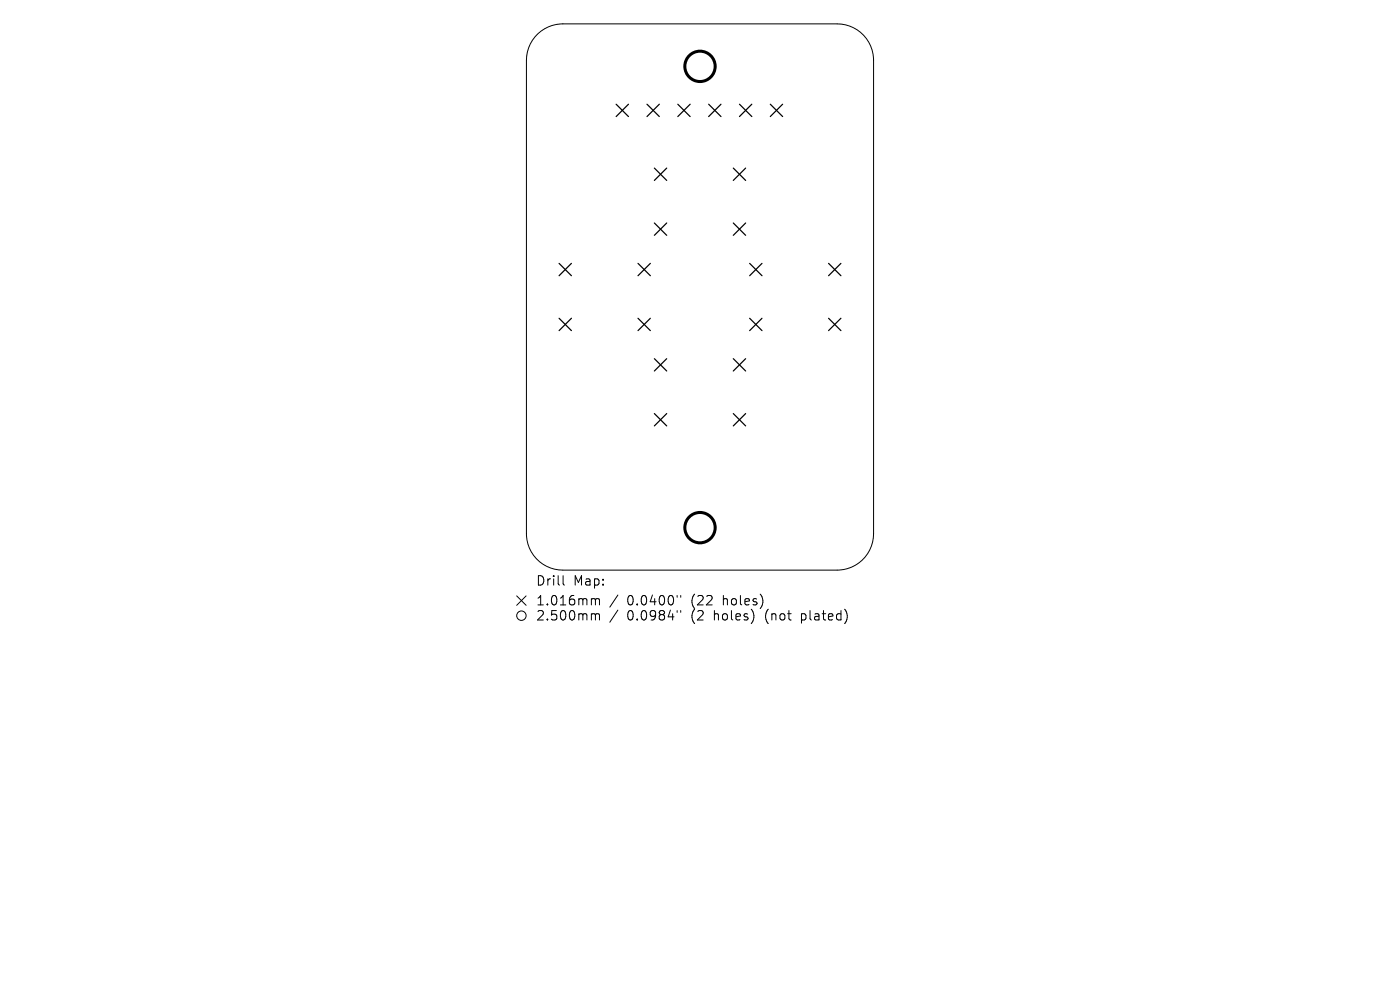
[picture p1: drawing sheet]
<svg xmlns="http://www.w3.org/2000/svg" width="297mm" height="210mm" viewBox="0 0 297 210" stroke-linecap="round" stroke-linejoin="round" font-family="sans-serif">
<defs><g id="words">
<g font-size="2.8">
<text x="113.6" y="124.5">Drill</text>
<text x="121.6" y="124.5">Map:</text>
<text x="113.6" y="128.7">1.016mm</text>
<text x="113.6" y="131.9">2.500mm</text>
<text x="133.1" y="128.7">0.0400&quot;</text>
<text x="133.1" y="131.9">0.0984&quot;</text>
<text x="146.8" y="128.7">(22</text>
<text x="146.8" y="131.9">(2</text>
<text x="151.7" y="131.9">holes)</text>
<text x="153.7" y="128.7">holes)</text>
<text x="162.8" y="131.9">(not</text>
<text x="170.6" y="131.9">plated)</text>
</g>
</g></defs>
<g fill="none" stroke="#000" stroke-width=".21">
<path d="M114.1 7.2a7.7 7.7 0 0 1 5.3-2.1h58.2a7.7 7.7 0 0 1 7.7 7.7v100.4a7.7 7.7 0 0 1-7.7 7.7h-58.2a7.7 7.7 0 0 1-7.7-7.7v-100.4a7.7 7.7 0 0 1 2.4-5.6zM109.6 126.4l2 2M111.6 126.4l-2 2M119.5 122.1v1.7l.2 .3M125.7 127l.5 .1 .1 .2M125.7 130.2h.3l.3 .3M126.3 127.3l.3-.3 .5 .1 .1 1.2M126.3 127.3v1M126.3 130.5v1M126.3 130.5l.3-.3 .5 .1 .1 1.2M131.1 126.2l-1.7 2.6M131.1 129.4l-1.7 2.6"/>
<path d="M143.7 126.3v.4M143.7 129.5v.4M144.4 126.3v.4M144.4 129.5v.4"/>
<circle cx="110.6" cy="130.6" r="1"/>
</g>
<g fill="none" stroke="#000" stroke-width=".26">
<path d="M130.7 22.1l2.6 2.6M133.3 22.1l-2.6 2.6M137.3 22.1l2.6 2.6M138.8 35.7l2.6 2.6M139.9 22.1l-2.6 2.6M141.4 35.7l-2.6 2.6M143.8 22.1l2.6 2.6M146.4 22.1l-2.6 2.6M150.3 22.1l2.7 2.6M153 22.1l-2.7 2.6M155.6 35.7l2.6 2.6M156.9 22.1l2.6 2.6"/>
<path d="M158.2 35.7l-2.6 2.6M159.5 22.1l-2.6 2.6M163.4 22.1l2.6 2.6M166 22.1l-2.6 2.6M118.6 55.9l2.6 2.6M121.2 55.9l-2.6 2.6M135.4 55.9l2.6 2.6M138 55.9l-2.6 2.6M138.8 47.3l2.6 2.6M141.4 47.3l-2.6 2.6M155.6 47.3l2.6 2.6M158.2 47.3l-2.6 2.6"/>
<path d="M159 55.9l2.7 2.6M161.7 55.9l-2.7 2.6M175.8 55.9l2.6 2.6M178.4 55.9l-2.6 2.6M118.6 67.5l2.6 2.6M121.2 67.5l-2.6 2.6M135.4 67.5l2.6 2.6M138 67.5l-2.6 2.6M138.8 76.1l2.6 2.6M141.4 76.1l-2.6 2.6M155.6 76.1l2.6 2.6M158.2 76.1l-2.6 2.6"/>
<path d="M159 67.5l2.7 2.6M161.7 67.5l-2.7 2.6M175.8 67.5l2.6 2.6M178.4 67.5l-2.6 2.6M138.8 87.7l2.6 2.6M141.4 87.7l-2.6 2.6M155.6 87.7l2.6 2.6M158.2 87.7l-2.6 2.6"/>
</g>
<g fill="none" stroke="#000" stroke-width=".64">
<circle cx="148.5" cy="14.1" r="3.2"/>
<circle cx="148.5" cy="111.9" r="3.2"/>
</g>
<use href="#words"/>
</svg>
